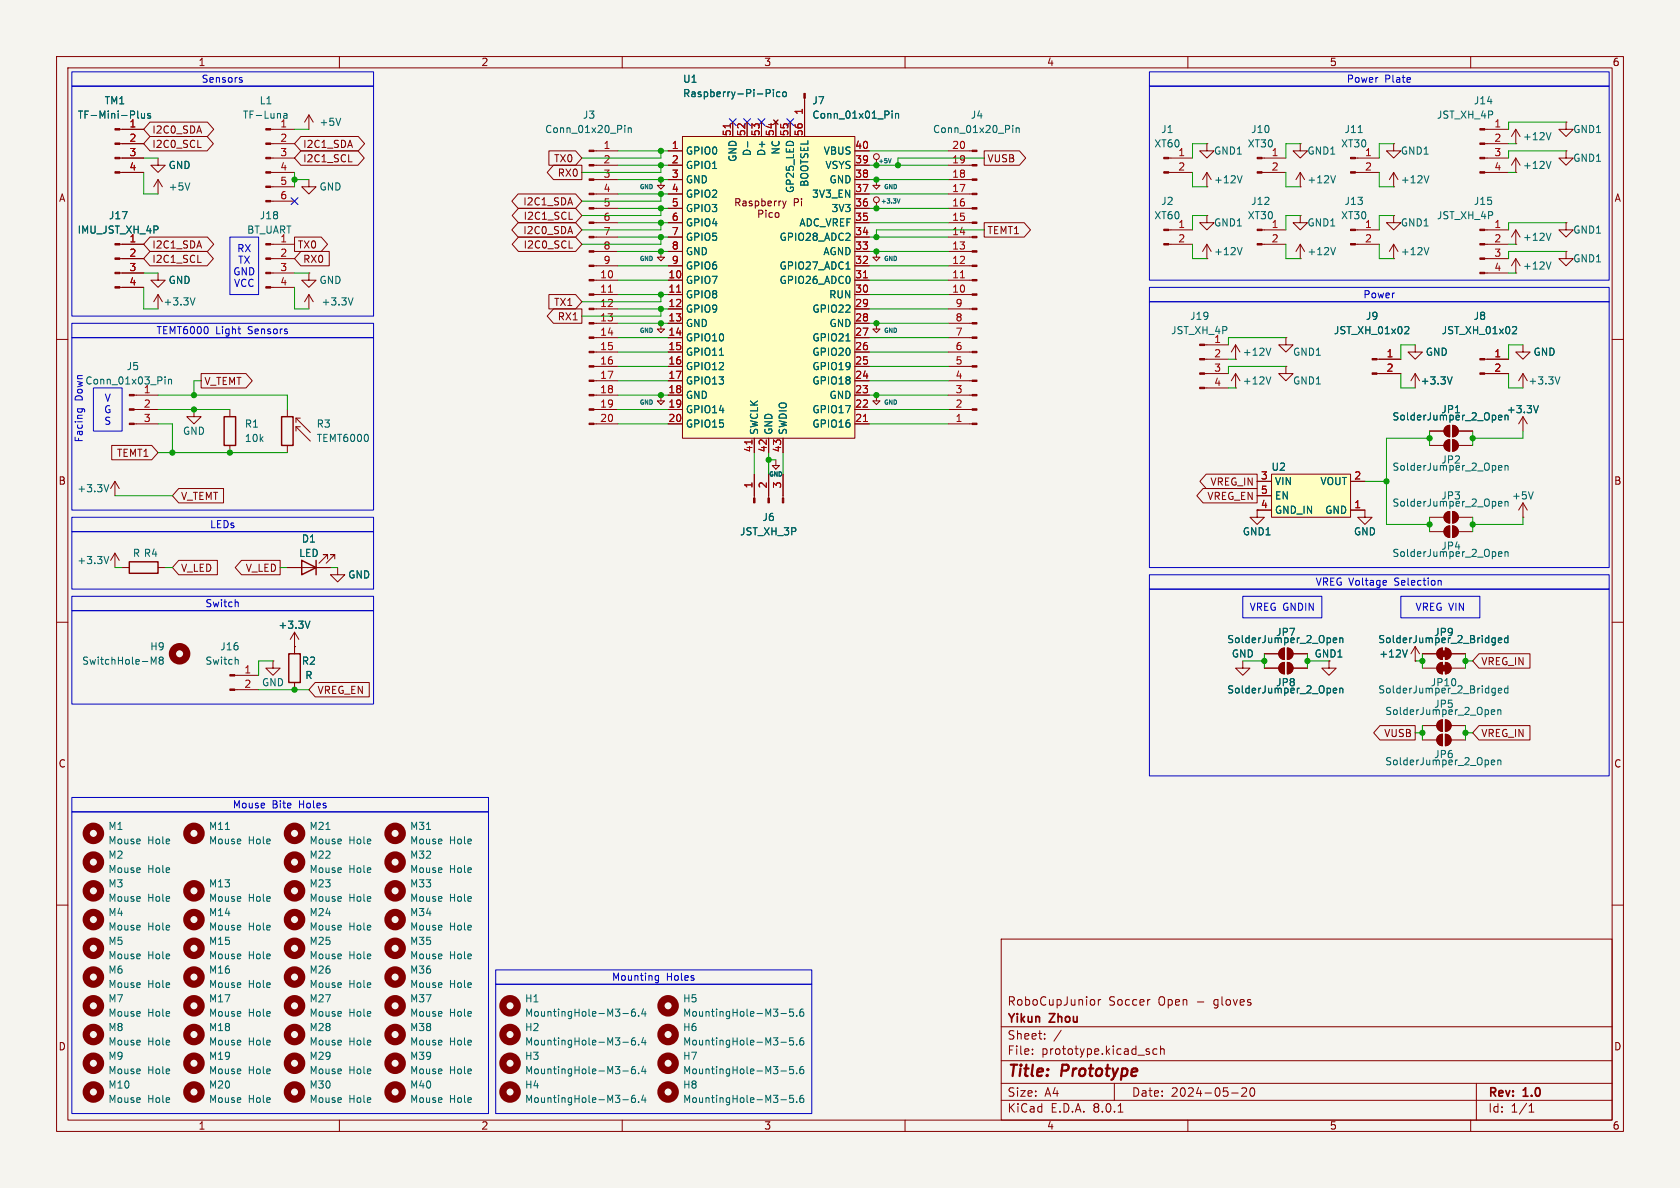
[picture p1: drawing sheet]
<svg xmlns="http://www.w3.org/2000/svg" width="297mm" height="210mm" viewBox="0 0 297 210" stroke-linecap="round" stroke-linejoin="round" font-family="sans-serif">
<defs><g id="words">
<g font-size="2.8" fill="#840000">
<text x="178" y="190.9">Title:</text>
<text x="187.7" y="190.9">Prototype</text>
</g>
<g font-size="2.1" fill="#840000">
<text x="178" y="178">RoboCupJunior</text>
<text x="195.9" y="178">Soccer</text>
<text x="204.8" y="178">Open</text>
<text x="211.7" y="178">-</text>
<text x="214.8" y="178">gloves</text>
<text x="178" y="184">Sheet:</text>
<text x="178" y="181.2">Yikun</text>
<text x="185.7" y="181.2">Zhou</text>
<text x="178" y="186.7">File:</text>
<text x="184.1" y="186.7">prototype.kicad_sch</text>
<text x="178" y="196.9">KiCad</text>
<text x="178" y="194.1">Size:</text>
<text x="184.7" y="194.1">A4</text>
<text x="185.7" y="196.9">E.D.A.</text>
<text x="193.3" y="196.9">8.0.1</text>
<text x="200" y="194.1">Date:</text>
<text x="207" y="194.1">2024-05-20</text>
<text x="263" y="194.3">Rev:</text>
<text x="263" y="196.9">Id:</text>
<text x="267.1" y="196.9">1/1</text>
<text x="269.4" y="194.3">1.0</text>
</g>
<g font-size="1.8" fill="#840000">
<text x="35" y="11.9">1</text>
<text x="85" y="11.9">2</text>
<text x="135" y="11.9">3</text>
<text x="185" y="11.9">4</text>
<text x="235" y="11.9">5</text>
<text x="285" y="11.9">6</text>
<text x="26.8" y="23.8">I2C0_SDA</text>
<text x="26.8" y="26.4">I2C0_SCL</text>
<text x="53.5" y="28.9">I2C1_SCL</text>
<text x="53.5" y="26.4">I2C1_SDA</text>
<text x="97.9" y="28.9">TX0</text>
<text x="174.5" y="28.9">VUSB</text>
<text x="10.3" y="35.9">A</text>
<text x="98.5" y="31.4">RX0</text>
<text x="285.3" y="35.9">A</text>
<text x="92.4" y="36.5">I2C1_SDA</text>
<text x="92.4" y="41.6">I2C0_SDA</text>
<text x="92.5" y="39.1">I2C1_SCL</text>
<text x="121.2" y="37.7">GPIO3 Raspberry</text>
<text x="174.5" y="41.6">TEMT1</text>
<text x="26.8" y="44.1">I2C1_SDA</text>
<text x="26.8" y="46.7">I2C1_SCL</text>
<text x="52.5" y="44.1">TX0</text>
<text x="53.5" y="46.7">RX0</text>
<text x="92.5" y="44.1">I2C0_SCL</text>
<text x="97.9" y="54.3">TX1</text>
<text x="98.5" y="56.8">RX1</text>
<text x="36" y="68.3">V_TEMT</text>
<text x="20.6" y="81">TEMT1</text>
<text x="10.3" y="85.9">B</text>
<text x="31.9" y="88.6">V_TEMT</text>
<text x="213.3" y="88.6">VREG_EN</text>
<text x="213.9" y="86">VREG_IN</text>
<text x="285.3" y="85.9">B</text>
<text x="31.9" y="101.3">V_LED</text>
<text x="43.3" y="101.3">V_LED</text>
<text x="232.3" y="116.4">GND1</text>
<text x="261.8" y="117.8">VREG_IN</text>
<text x="56" y="122.9">VREG_EN</text>
<text x="244.6" y="130.5">VUSB</text>
<text x="261.8" y="130.5">VREG_IN</text>
<text x="10.3" y="135.9">C</text>
<text x="285.3" y="135.9">C</text>
<text x="10.3" y="185.9">D</text>
<text x="285.3" y="185.9">D</text>
<text x="35" y="199.9">1</text>
<text x="85" y="199.9">2</text>
<text x="135" y="199.9">3</text>
<text x="185" y="199.9">4</text>
<text x="235" y="199.9">5</text>
<text x="285" y="199.9">6</text>
</g>
<g font-size="1.8" fill="#0000c2">
<text x="35.5" y="14.8">Sensors</text>
<text x="238" y="14.8">Power</text>
<text x="244.8" y="14.8">Plate</text>
<text x="41.8" y="44.8">RX</text>
<text x="42" y="46.8">TX</text>
<text x="41.1" y="48.9">GND</text>
<text x="41.3" y="50.9">VCC</text>
<text x="240.9" y="52.9">Power</text>
<text x="27.6" y="59.3">TEMT6000</text>
<text x="38.1" y="59.3">Light</text>
<text x="43.9" y="59.3">Sensors</text>
<text x="14.8" y="70.9" transform="rotate(-90 14.8 70.9)">Down</text>
<text x="18.4" y="71.2">V</text>
<text x="18.3" y="73.3">G</text>
<text x="18.3" y="75.3">S</text>
<text x="14.8" y="78.3" transform="rotate(-90 14.8 78.3)">Facing</text>
<text x="37" y="93.6">LEDs</text>
<text x="36.2" y="107.5">Switch</text>
<text x="232.5" y="103.7">VREG Voltage</text>
<text x="246.6" y="103.7">Selection</text>
<text x="220.8" y="108.2">VREG GNDIN</text>
<text x="250.1" y="108.2">VREG VIN</text>
<text x="41.1" y="143.1">Mouse</text>
<text x="48.1" y="143.1">Bite</text>
<text x="52.9" y="143.1">Holes</text>
<text x="108.1" y="173.6">Mounting</text>
<text x="117.8" y="173.6">Holes</text>
</g>
<g font-size="1.8" fill="#006464">
<text x="120.7" y="17.4">Raspberry-Pi-Pico</text>
<text x="120.7" y="14.8">U1</text>
<text x="13.7" y="21.2">TF-Mini-Plus</text>
<text x="18.4" y="18.6">TM1</text>
<text x="42.8" y="21.2">TF-Luna</text>
<text x="45.8" y="18.6">L1</text>
<text x="49.5" y="22.6">1</text>
<text x="56.4" y="22.5">+5V</text>
<text x="96.3" y="23.7">Conn_01x20_Pin</text>
<text x="102.9" y="21.2">J3</text>
<text x="143.5" y="18.6">J7</text>
<text x="143.5" y="21.2">Conn_01x01_Pin</text>
<text x="164.8" y="23.7">Conn_01x20_Pin</text>
<text x="171.5" y="21.2">J4</text>
<text x="205.2" y="23.7">J1</text>
<text x="221.1" y="23.7">J10</text>
<text x="237.6" y="23.7">J11</text>
<text x="253.9" y="21.2">JST_XH_4P</text>
<text x="260.5" y="18.6">J14</text>
<text x="278" y="23.7">GND1</text>
<text x="121.2" y="27.5">GPIO0</text>
<text x="130.4" y="28.7" transform="rotate(-90 130.4 28.7)">GND</text>
<text x="132.9" y="27.7" transform="rotate(-90 132.9 27.7)">D-</text>
<text x="135.5" y="27.7" transform="rotate(-90 135.5 27.7)">D+</text>
<text x="138" y="27.4" transform="rotate(-90 138 27.4)">NC</text>
<text x="145.5" y="27.5">VBUS</text>
<text x="204" y="26.3">XT60</text>
<text x="208.2" y="27.7">1</text>
<text x="214.5" y="27.5">GND1</text>
<text x="220.5" y="26.3">XT30</text>
<text x="224.7" y="27.7">1</text>
<text x="231" y="27.5">GND1</text>
<text x="237" y="26.3">XT30</text>
<text x="241.2" y="27.7">1</text>
<text x="247.5" y="27.5">GND1</text>
<text x="269.1" y="25">+12V</text>
<text x="278" y="28.8">GND1</text>
<text x="29.7" y="30.1">GND</text>
<text x="29.7" y="33.9">+5V</text>
<text x="56.4" y="33.9">GND</text>
<text x="121.2" y="30.1">GPIO1</text>
<text x="121.2" y="32.6">GND</text>
<text x="121.2" y="35.2">GPIO2</text>
<text x="140.6" y="34.2" transform="rotate(-90 140.6 34.2)">GP25_LED</text>
<text x="143.1" y="33.1" transform="rotate(-90 143.1 33.1)">BOOTSEL</text>
<text x="143.5" y="35.2">3V3_EN</text>
<text x="145.8" y="30.1">VSYS</text>
<text x="146.5" y="32.6">GND</text>
<text x="214.5" y="32.6">+12V</text>
<text x="231" y="32.6">+12V</text>
<text x="247.5" y="32.6">+12V</text>
<text x="269.1" y="30.1">+12V</text>
<text x="13.6" y="41.5">IMU_JST_XH_4P</text>
<text x="19.2" y="39">J17</text>
<text x="43.6" y="41.5">BT_UART</text>
<text x="45.8" y="39">J18</text>
<text x="121.2" y="40.2">GPIO4</text>
<text x="121.2" y="37.7">GPIO3</text>
<text x="141.2" y="40.2">ADC_VREF</text>
<text x="146.9" y="37.7">3V3</text>
<text x="204" y="39">XT60</text>
<text x="205.2" y="36.4">J2</text>
<text x="208.2" y="40.4">1</text>
<text x="214.5" y="40.2">GND1</text>
<text x="220.5" y="39">XT30</text>
<text x="221.1" y="36.4">J12</text>
<text x="224.7" y="40.4">1</text>
<text x="231" y="40.2">GND1</text>
<text x="237" y="39">XT30</text>
<text x="237.6" y="36.4">J13</text>
<text x="241.2" y="40.4">1</text>
<text x="247.5" y="40.2">GND1</text>
<text x="253.9" y="39">JST_XH_4P</text>
<text x="260.5" y="36.4">J15</text>
<text x="278" y="41.5">GND1</text>
<text x="121.2" y="42.8">GPIO5</text>
<text x="121.2" y="45.3">GND</text>
<text x="121.2" y="47.9">GPIO6</text>
<text x="137.7" y="47.9">GPIO27_ADC1</text>
<text x="137.7" y="42.8">GPIO28_ADC2</text>
<text x="145.5" y="45.3">AGND</text>
<text x="214.5" y="45.3">+12V</text>
<text x="231" y="45.3">+12V</text>
<text x="247.5" y="45.3">+12V</text>
<text x="269.1" y="42.8">+12V</text>
<text x="269.1" y="47.9">+12V</text>
<text x="278" y="46.6">GND1</text>
<text x="29.7" y="50.4">GND</text>
<text x="56.4" y="50.4">GND</text>
<text x="121.2" y="50.4">GPIO7</text>
<text x="121.2" y="52.9">GPIO8</text>
<text x="137.7" y="50.4">GPIO26_ADC0</text>
<text x="146.5" y="52.9">RUN</text>
<text x="28.8" y="54.2">+3.3V</text>
<text x="56.7" y="54.2">+3.3V</text>
<text x="121.2" y="55.5">GPIO9</text>
<text x="121.2" y="58">GND</text>
<text x="143.5" y="55.5">GPIO22</text>
<text x="146.5" y="58">GND</text>
<text x="206.9" y="59.3">JST_XH_4P</text>
<text x="210.3" y="56.7">J19</text>
<text x="235.7" y="59.3">JST_XH_01x02</text>
<text x="241.4" y="56.7">J9</text>
<text x="254.8" y="59.3">JST_XH_01x02</text>
<text x="260.4" y="56.7">J8</text>
<text x="22.3" y="65.6">J5</text>
<text x="121.2" y="60.6">GPIO10</text>
<text x="121.2" y="63.1">GPIO11</text>
<text x="121.2" y="65.6">GPIO12</text>
<text x="143.5" y="65.6">GPIO19</text>
<text x="143.5" y="63.1">GPIO20</text>
<text x="143.5" y="60.6">GPIO21</text>
<text x="219.6" y="63.1">+12V</text>
<text x="228.5" y="63.1">GND1</text>
<text x="252" y="63.1">GND</text>
<text x="271" y="63.1">GND</text>
<text x="15" y="68.2">Conn_01x03_Pin</text>
<text x="25.3" y="69.6">1</text>
<text x="121.2" y="68.2">GPIO13</text>
<text x="121.2" y="70.7">GND</text>
<text x="143.5" y="68.2">GPIO18</text>
<text x="146.5" y="70.7">GND</text>
<text x="219.6" y="68.2">+12V</text>
<text x="228.5" y="68.2">GND1</text>
<text x="251.1" y="68.2">+3.3V</text>
<text x="270.1" y="68.2">+3.3V</text>
<text x="32.3" y="77.1">GND</text>
<text x="43.2" y="75.8">R1</text>
<text x="55.9" y="75.8">R3</text>
<text x="121.2" y="73.3">GPIO14</text>
<text x="121.2" y="75.8">GPIO15</text>
<text x="134.2" y="77" transform="rotate(-90 134.2 77)">SWCLK</text>
<text x="136.8" y="77" transform="rotate(-90 136.8 77)">GND</text>
<text x="139.3" y="77" transform="rotate(-90 139.3 77)">SWDIO</text>
<text x="143.5" y="75.8">GPIO16</text>
<text x="143.5" y="73.3">GPIO17</text>
<text x="246.1" y="74.5">SolderJumper_2_Open</text>
<text x="254.7" y="73.3">JP1</text>
<text x="266.3" y="73.3">+3.3V</text>
<text x="43.2" y="78.3">10k</text>
<text x="55.9" y="78.3">TEMT6000</text>
<text x="224.7" y="83.4">U2</text>
<text x="246.1" y="83.4">SolderJumper_2_Open</text>
<text x="254.7" y="82.1">JP2</text>
<text x="13.6" y="87.2">+3.3V</text>
<text x="225.3" y="86">VIN</text>
<text x="225.3" y="88.5">EN</text>
<text x="233.3" y="86">VOUT</text>
<text x="246.1" y="89.8">SolderJumper_2_Open</text>
<text x="254.7" y="88.5">JP3</text>
<text x="267.2" y="88.5">+5V</text>
<text x="130.7" y="94.8">JST_XH_3P</text>
<text x="134.7" y="92.3">J6</text>
<text x="219.6" y="94.8">GND1</text>
<text x="225.3" y="91">GND_IN</text>
<text x="234.2" y="91">GND</text>
<text x="239.3" y="94.8">GND</text>
<text x="13.6" y="99.9">+3.3V</text>
<text x="23.4" y="98.7">R R4</text>
<text x="52.8" y="98.7">LED</text>
<text x="53.3" y="96.1">D1</text>
<text x="246.1" y="98.7">SolderJumper_2_Open</text>
<text x="254.7" y="97.4">JP4</text>
<text x="61.5" y="102.5">GND</text>
<text x="49.1" y="111.4">+3.3V</text>
<text x="216.9" y="113.9">SolderJumper_2_Open</text>
<text x="225.5" y="112.6">JP7</text>
<text x="243.6" y="113.9">SolderJumper_2_Bridged</text>
<text x="253.4" y="112.6">JP9</text>
<text x="14.4" y="117.7">SwitchHole-M8</text>
<text x="26.5" y="115.2">H9</text>
<text x="36.2" y="117.7">Switch</text>
<text x="38.8" y="115.2">J16</text>
<text x="53.3" y="117.7">R2</text>
<text x="217.7" y="116.4">GND</text>
<text x="243.7" y="116.4">+12V</text>
<text x="46.2" y="121.5">GND</text>
<text x="53.9" y="120.2">R</text>
<text x="216.9" y="122.8">SolderJumper_2_Open</text>
<text x="225.5" y="121.5">JP8</text>
<text x="243.6" y="122.8">SolderJumper_2_Bridged</text>
<text x="252.8" y="121.5">JP10</text>
<text x="253.4" y="125.3">JP5</text>
<text x="244.8" y="126.6">SolderJumper_2_Open</text>
<text x="244.8" y="135.5">SolderJumper_2_Open</text>
<text x="253.4" y="134.2">JP6</text>
<text x="19.1" y="146.9">M1</text>
<text x="19.1" y="149.5">Mouse</text>
<text x="26.1" y="149.5">Hole</text>
<text x="36.8" y="146.9">M11</text>
<text x="36.8" y="149.5">Mouse</text>
<text x="43.9" y="149.5">Hole</text>
<text x="54.6" y="146.9">M21</text>
<text x="54.6" y="149.5">Mouse</text>
<text x="61.7" y="149.5">Hole</text>
<text x="72.4" y="146.9">M31</text>
<text x="72.4" y="149.5">Mouse</text>
<text x="79.4" y="149.5">Hole</text>
<text x="19.1" y="152">M2</text>
<text x="19.1" y="154.5">Mouse</text>
<text x="26.1" y="154.5">Hole</text>
<text x="54.6" y="152">M22</text>
<text x="54.6" y="154.5">Mouse</text>
<text x="61.7" y="154.5">Hole</text>
<text x="72.4" y="152">M32</text>
<text x="72.4" y="154.5">Mouse</text>
<text x="79.4" y="154.5">Hole</text>
<text x="19.1" y="157.1">M3</text>
<text x="19.1" y="159.6">Mouse</text>
<text x="26.1" y="159.6">Hole</text>
<text x="36.8" y="157.1">M13</text>
<text x="36.8" y="159.6">Mouse</text>
<text x="43.9" y="159.6">Hole</text>
<text x="54.6" y="157.1">M23</text>
<text x="54.6" y="159.6">Mouse</text>
<text x="61.7" y="159.6">Hole</text>
<text x="72.4" y="157.1">M33</text>
<text x="72.4" y="159.6">Mouse</text>
<text x="79.4" y="159.6">Hole</text>
<text x="19.1" y="162.2">M4</text>
<text x="19.1" y="167.2">M5</text>
<text x="19.1" y="164.7">Mouse</text>
<text x="26.1" y="164.7">Hole</text>
<text x="36.8" y="162.2">M14</text>
<text x="36.8" y="164.7">Mouse</text>
<text x="36.8" y="167.2">M15</text>
<text x="43.9" y="164.7">Hole</text>
<text x="54.6" y="167.2">M25</text>
<text x="54.6" y="162.2">M24</text>
<text x="54.6" y="164.7">Mouse</text>
<text x="61.7" y="164.7">Hole</text>
<text x="72.4" y="167.2">M35</text>
<text x="72.4" y="162.2">M34</text>
<text x="72.4" y="164.7">Mouse</text>
<text x="79.4" y="164.7">Hole</text>
<text x="19.1" y="172.3">M6</text>
<text x="19.1" y="169.8">Mouse</text>
<text x="26.1" y="169.8">Hole</text>
<text x="36.8" y="172.3">M16</text>
<text x="36.8" y="169.8">Mouse</text>
<text x="43.9" y="169.8">Hole</text>
<text x="54.6" y="172.3">M26</text>
<text x="54.6" y="169.8">Mouse</text>
<text x="61.7" y="169.8">Hole</text>
<text x="72.4" y="169.8">Mouse</text>
<text x="72.4" y="172.3">M36</text>
<text x="79.4" y="169.8">Hole</text>
<text x="19.1" y="177.4">M7</text>
<text x="19.1" y="174.9">Mouse</text>
<text x="19.1" y="179.9">Mouse</text>
<text x="26.1" y="174.9">Hole</text>
<text x="26.1" y="179.9">Hole</text>
<text x="36.8" y="177.4">M17</text>
<text x="36.8" y="179.9">Mouse</text>
<text x="36.8" y="174.9">Mouse</text>
<text x="43.9" y="179.9">Hole</text>
<text x="43.9" y="174.9">Hole</text>
<text x="54.6" y="174.9">Mouse</text>
<text x="54.6" y="177.4">M27</text>
<text x="54.6" y="179.9">Mouse</text>
<text x="61.7" y="174.9">Hole</text>
<text x="61.7" y="179.9">Hole</text>
<text x="72.4" y="177.4">M37</text>
<text x="72.4" y="179.9">Mouse</text>
<text x="72.4" y="174.9">Mouse</text>
<text x="79.4" y="179.9">Hole</text>
<text x="79.4" y="174.9">Hole</text>
<text x="92.7" y="179.9">MountingHole-M3-6.4</text>
<text x="92.7" y="177.4">H1</text>
<text x="120.7" y="179.9">MountingHole-M3-5.6</text>
<text x="120.7" y="177.4">H5</text>
<text x="19.1" y="182.5">M8</text>
<text x="19.1" y="185">Mouse</text>
<text x="26.1" y="185">Hole</text>
<text x="36.8" y="182.5">M18</text>
<text x="36.8" y="185">Mouse</text>
<text x="43.9" y="185">Hole</text>
<text x="54.6" y="182.5">M28</text>
<text x="54.6" y="185">Mouse</text>
<text x="61.7" y="185">Hole</text>
<text x="72.4" y="182.5">M38</text>
<text x="72.4" y="185">Mouse</text>
<text x="79.4" y="185">Hole</text>
<text x="92.7" y="185">MountingHole-M3-6.4</text>
<text x="92.7" y="182.5">H2</text>
<text x="120.7" y="185">MountingHole-M3-5.6</text>
<text x="120.7" y="182.5">H6</text>
<text x="19.1" y="187.6">M9</text>
<text x="19.1" y="190.1">Mouse</text>
<text x="26.1" y="190.1">Hole</text>
<text x="36.8" y="187.6">M19</text>
<text x="36.8" y="190.1">Mouse</text>
<text x="43.9" y="190.1">Hole</text>
<text x="54.6" y="187.6">M29</text>
<text x="54.6" y="190.1">Mouse</text>
<text x="61.7" y="190.1">Hole</text>
<text x="72.4" y="187.6">M39</text>
<text x="72.4" y="190.1">Mouse</text>
<text x="79.4" y="190.1">Hole</text>
<text x="92.7" y="190.1">MountingHole-M3-6.4</text>
<text x="92.7" y="187.6">H3</text>
<text x="120.7" y="190.1">MountingHole-M3-5.6</text>
<text x="120.7" y="187.6">H7</text>
<text x="19.1" y="192.6">M10</text>
<text x="19.1" y="195.2">Mouse</text>
<text x="26.1" y="195.2">Hole</text>
<text x="36.8" y="192.6">M20</text>
<text x="36.8" y="195.2">Mouse</text>
<text x="43.9" y="195.2">Hole</text>
<text x="54.6" y="192.6">M30</text>
<text x="54.6" y="195.2">Mouse</text>
<text x="61.7" y="195.2">Hole</text>
<text x="72.4" y="192.6">M40</text>
<text x="72.4" y="195.2">Mouse</text>
<text x="79.4" y="195.2">Hole</text>
<text x="92.7" y="195.2">MountingHole-M3-6.4</text>
<text x="92.7" y="192.6">H4</text>
<text x="120.7" y="195.2">MountingHole-M3-5.6</text>
<text x="120.7" y="192.6">H8</text>
</g>
<g font-size="1.8" fill="#a90000">
<text x="22.8" y="22.6">1</text>
<text x="142" y="20.4" transform="rotate(-90 142 20.4)">1</text>
<text x="264.1" y="22.6">1</text>
<text x="22.8" y="25.1">2</text>
<text x="22.8" y="27.7">3</text>
<text x="49.5" y="25.1">2</text>
<text x="49.5" y="27.7">3</text>
<text x="106.6" y="26.4">1</text>
<text x="106.6" y="29">2</text>
<text x="118.7" y="26.4">1</text>
<text x="118.7" y="29">2</text>
<text x="129.3" y="24.2" transform="rotate(-90 129.3 24.2)">51</text>
<text x="131.8" y="24.2" transform="rotate(-90 131.8 24.2)">52</text>
<text x="134.4" y="24.2" transform="rotate(-90 134.4 24.2)">53</text>
<text x="136.9" y="24.2" transform="rotate(-90 136.9 24.2)">54</text>
<text x="139.4" y="24.2" transform="rotate(-90 139.4 24.2)">55</text>
<text x="142" y="24.2" transform="rotate(-90 142 24.2)">56</text>
<text x="151.1" y="29">39</text>
<text x="151.1" y="26.4">40</text>
<text x="168.2" y="29">19</text>
<text x="168.2" y="26.4">20</text>
<text x="264.1" y="25.1">2</text>
<text x="264.1" y="27.7">3</text>
<text x="22.8" y="30.2">4</text>
<text x="49.5" y="30.2">4</text>
<text x="49.5" y="32.8">5</text>
<text x="49.5" y="35.3">6</text>
<text x="106.6" y="31.5">3</text>
<text x="106.6" y="34">4</text>
<text x="118.7" y="31.5">3</text>
<text x="118.7" y="34">4</text>
<text x="151.1" y="34">37</text>
<text x="151.1" y="31.5">38</text>
<text x="168.2" y="34">17</text>
<text x="168.2" y="31.5">18</text>
<text x="208.2" y="30.2">2</text>
<text x="224.7" y="30.2">2</text>
<text x="241.2" y="30.2">2</text>
<text x="264.1" y="30.2">4</text>
<text x="106.6" y="36.6">5</text>
<text x="106.6" y="39.1">6</text>
<text x="106.6" y="41.7">7</text>
<text x="118.7" y="36.6">5</text>
<text x="118.7" y="39.1">6</text>
<text x="118.7" y="41.7">7</text>
<text x="151.1" y="41.7">34</text>
<text x="151.1" y="39.1">35</text>
<text x="151.1" y="36.6">36</text>
<text x="168.2" y="41.7">14</text>
<text x="168.2" y="39.1">15</text>
<text x="168.2" y="36.6">16</text>
<text x="264.1" y="40.4">1</text>
<text x="22.8" y="42.9">1</text>
<text x="22.8" y="45.5">2</text>
<text x="49.5" y="42.9">1</text>
<text x="49.5" y="45.5">2</text>
<text x="106.6" y="44.2">8</text>
<text x="106.6" y="46.7">9</text>
<text x="118.7" y="44.2">8</text>
<text x="118.7" y="46.7">9</text>
<text x="151.1" y="46.7">32</text>
<text x="151.1" y="44.2">33</text>
<text x="168.2" y="46.7">12</text>
<text x="168.2" y="44.2">13</text>
<text x="208.2" y="42.9">2</text>
<text x="224.7" y="42.9">2</text>
<text x="241.2" y="42.9">2</text>
<text x="264.1" y="42.9">2</text>
<text x="264.1" y="45.5">3</text>
<text x="22.8" y="48">3</text>
<text x="22.8" y="50.5">4</text>
<text x="49.5" y="48">3</text>
<text x="49.5" y="50.5">4</text>
<text x="106" y="49.3">10</text>
<text x="106" y="51.8">11</text>
<text x="118.1" y="49.3">10</text>
<text x="118.1" y="51.8">11</text>
<text x="151.1" y="51.8">30</text>
<text x="151.1" y="49.3">31</text>
<text x="168.2" y="51.8">10</text>
<text x="168.2" y="49.3">11</text>
<text x="264.1" y="48">4</text>
<text x="106" y="54.4">12</text>
<text x="106" y="56.9">13</text>
<text x="106" y="59.4">14</text>
<text x="118.1" y="54.4">12</text>
<text x="118.1" y="56.9">13</text>
<text x="118.1" y="59.4">14</text>
<text x="151.1" y="59.4">27</text>
<text x="151.1" y="56.9">28</text>
<text x="151.1" y="54.4">29</text>
<text x="168.8" y="59.4">7</text>
<text x="168.8" y="56.9">8</text>
<text x="168.8" y="54.4">9</text>
<text x="106" y="62">15</text>
<text x="106" y="64.5">16</text>
<text x="118.1" y="62">15</text>
<text x="118.1" y="64.5">16</text>
<text x="151.1" y="64.5">25</text>
<text x="151.1" y="62">26</text>
<text x="168.8" y="64.5">5</text>
<text x="168.8" y="62">6</text>
<text x="214.6" y="60.7">1</text>
<text x="214.6" y="63.2">2</text>
<text x="214.6" y="65.8">3</text>
<text x="245" y="63.2">1</text>
<text x="245" y="65.8">2</text>
<text x="264.1" y="63.2">1</text>
<text x="264.1" y="65.8">2</text>
<text x="106" y="67.1">17</text>
<text x="106" y="69.6">18</text>
<text x="118.1" y="67.1">17</text>
<text x="118.1" y="69.6">18</text>
<text x="151.1" y="69.6">23</text>
<text x="151.1" y="67.1">24</text>
<text x="168.8" y="69.6">3</text>
<text x="168.8" y="67.1">4</text>
<text x="214.6" y="68.3">4</text>
<text x="25.3" y="72.1">2</text>
<text x="25.3" y="74.7">3</text>
<text x="106" y="72.1">19</text>
<text x="106" y="74.7">20</text>
<text x="118.1" y="72.1">19</text>
<text x="118.1" y="74.7">20</text>
<text x="151.1" y="74.7">21</text>
<text x="151.1" y="72.1">22</text>
<text x="168.8" y="74.7">1</text>
<text x="168.8" y="72.1">2</text>
<text x="133.1" y="80.1" transform="rotate(-90 133.1 80.1)">41</text>
<text x="135.6" y="80.1" transform="rotate(-90 135.6 80.1)">42</text>
<text x="138.2" y="80.1" transform="rotate(-90 138.2 80.1)">43</text>
<text x="133.1" y="86.4" transform="rotate(-90 133.1 86.4)">1</text>
<text x="135.6" y="86.4" transform="rotate(-90 135.6 86.4)">2</text>
<text x="138.2" y="86.4" transform="rotate(-90 138.2 86.4)">3</text>
<text x="222.8" y="84.8">3</text>
<text x="222.8" y="89.9">4</text>
<text x="222.8" y="87.4">5</text>
<text x="239.3" y="89.9">1</text>
<text x="239.3" y="84.8">2</text>
<text x="43.1" y="119.1">1</text>
<text x="43.1" y="121.7">2</text>
</g>
<g font-size="1.1" fill="#006464">
<text x="155.2" y="29.1">+5V</text>
<text x="113" y="33.6">GND</text>
<text x="156.2" y="33.6">GND</text>
<text x="155.6" y="36.2">+3.3V</text>
<text x="113" y="46.3">GND</text>
<text x="156.2" y="46.3">GND</text>
<text x="113" y="59">GND</text>
<text x="156.2" y="59">GND</text>
<text x="113" y="71.7">GND</text>
<text x="156.2" y="71.7">GND</text>
<text x="135.8" y="84.4">GND</text>
</g>
</g></defs>
<path d="M0 0h297v210h-297z" fill="#f5f4ef" stroke="#f5f4ef" stroke-width=".18"/>
<g fill="none" stroke="#840000" stroke-width=".18">
<path d="M10 10h277v190h-277zM12 12h273v186h-273zM60 10v2M110 10v2M160 10v2M210 10v2M260 10v2M10 60h2M285 60h2M10 110h2M285 110h2M10 160h2"/>
<path d="M285 160h2M177 166h108v32h-108zM193 176.7l.4 .1 .1 .2v.6l-.5 .1M194.2 176.7v1M194.6 176.7l-.3 .1-.1 .2M203.2 176.7h.1M60 198v2M110 198v2M160 198v2M177 194.5h108M177 191.5h108M177 187.5h108"/>
<path d="M177 181.5h108M182.5 186.3v.1M182.5 185.5v.1M184.7 183.6v.1M184.7 182.8v.1M187.6 182.1l-1.3 2M197 191.5v3M197.7 196.6h.8M204.5 185.5l-.4-.1-.3 .3v.4l.2 .2h.5M205.2 185.5l.2-.1 .3 .1 .1 .9M205.2 184.9v1.5M210 198v2"/>
<path d="M217.7 193.2h1.2M219.5 192.4l.6-.1 .2 .1 .1 .3-.9 1.1h.9M221.2 192.4l.1-.1a.81 .81 0 0 1 .6 .6 .81 .81 0 0 1-.3 .8l-.1 .1a.81 .81 0 0 1-.6-.6 .81 .81 0 0 1 .3-.8zM260 198v2M261 191.5v6.5M270.3 196.6h.9M270.3 195.5l.4-.4v1.5"/>
</g>
<g fill="none" stroke="#840000" stroke-width="1.3">
<circle cx="118.1" cy="177.8" r="1.27"/>
<circle cx="118.1" cy="193" r="1.27"/>
</g>
<path d="M138.1 179.2h.9M140.2 178.4h-.6v.6l.2-.1h.4l.1 .2-.1 .4-.1 .1-.5-.1M140.8 179.5v.1M142 178.4h-.4a.85 .85 0 0 0 0 1.2l.4-.1 .1-.4-.2-.2h-.4l-.1 .2M138.1 194.4h.9M140.2 193.6h-.6v.6l.2-.1 .4 .1 .1 .1-.1 .5-.1 .1-.5-.1M140.8 194.8v.1M142 193.6l-.4 .1a.85 .85 0 0 0 0 1.2l.4-.1 .1-.5-.2-.2-.4 .1-.1 .1" fill="none" stroke="#006464" stroke-width=".18"/>
<path d="M120.6 24.1h30.5v53.4h-30.5z" fill="#ffffc2"/>
<g fill="none" stroke="#840000" stroke-width=".18">
<path d="M142.2 17.4v6.7M21.2 30.5h4.2M21.2 27.9h4.2M21.2 25.4h4.2M21.2 22.9h4.2M27.9 27.9v1.3h1.3l-1.3 1.3-1.2-1.3h1.2M47.9 30.5h4.2M47.9 27.9h4.2M47.9 25.4h4.2M47.9 22.9h4.2M47.9 35.6h4.2M47.9 33h4.2"/>
<path d="M54.6 31.8v1.2h1.3l-1.3 1.3-1.3-1.3h1.3M54.6 20.3v2.6M54.6 20.3l-.8 1.3M54.6 20.3l.8 1.3M105 26.7h4.2M105 29.2h4.2M105 31.8h4.2M105 39.4h4.2M105 36.8h4.2M105 34.3h4.2M116.2 32.8h1.3l-.7 .6zM116.8 31.8v1"/>
<path d="M118.1 26.7h2.5M118.1 29.2h2.5M118.1 31.8h2.5M118.1 39.4h2.5M118.1 36.8h2.5M118.1 34.3h2.5M120.6 24.1h30.5v53.4h-30.5zM129.5 21.6v2.5M130.6 35.8l.2-.3-.1-.3-.6-.1v1.3M131.4 35.6h.4l.1 .8M132.1 21.6v2.5M132.9 35.6l-.3-.1-.2 .3"/>
<path d="M133.5 35.6l.4-.1 .2 .3M133.5 35.5v1.3M134.6 21.6v2.5M134.7 35.6l.3-.1 .3 .3M134.7 35.1v1.3M135.8 36l.6-.2-.1-.2-.3-.1-.2 .2v.6h.5M136.6 37.6h-.4l-.2 .2 .1 .6h.5M136.8 21.2l.7 .8M136.9 35.5v.9M137.1 37.7l.2-.1 .3 .1 .1 .5-.1 .2h-.3l-.2-.1zM137.2 21.6v2.5M137.3 35.5l-.4 .3"/>
<path d="M137.5 21.2l-.7 .8M137.7 35.5v.9M138.1 35.5l-.4 .3M138.4 35.5l.3 .9M138.7 36.4l-.3 .4M139 35.5l-.3 .9M139.7 21.6v2.5M140.4 35.8l.6-.1 .2-.2-.1-.3-.7-.1v1.3M141.7 35.1v.1M141.7 35.5v.9M151.1 26.7h2.6M151.1 29.2h2.6"/>
<path d="M151.1 31.8h2.6M151.1 39.4h2.6M151.1 36.8h2.6M151.1 34.3h2.6M154.3 32.8h1.3l-.7 .6zM154.9 35.8v1M154.9 31.8v1M167.6 26.7h4.3M167.6 29.2h4.3M167.6 31.8h4.3M167.6 39.4h4.3M167.6 36.8h4.3"/>
<path d="M167.6 34.3h4.3M206.6 30.5h4.2M206.6 27.9h4.2M213.4 38.1v1.3h1.2l-1.2 1.2-1.3-1.2h1.3M213.4 38.1h.1M213.4 33h.1M213.4 25.4v1.3h1.2l-1.2 1.2-1.3-1.2h1.3M213.4 25.4h.1M213.4 30.5v2.5M213.4 30.5l-.8 1.3M213.4 30.5l.7 1.3M223.1 30.5h4.2"/>
<path d="M223.1 27.9h4.2M229.9 33h.1M229.9 25.4v1.3h1.2l-1.2 1.2-1.3-1.2h1.3M229.9 25.4h.1M229.9 38.1v1.3h1.2l-1.2 1.2-1.3-1.2h1.3M229.9 38.1h.1M229.9 30.5l-.8 1.3M229.9 30.5v2.5M229.9 30.5l.7 1.3M239.6 30.5h4.2M239.6 27.9h4.2M246.4 33h.1"/>
<path d="M246.4 25.4v1.3h1.2l-1.2 1.2-1.3-1.2h1.3M246.4 25.4h.1M246.4 38.1v1.3h1.2l-1.2 1.2-1.3-1.2h1.3M246.4 38.1h.1M246.4 30.5l-.8 1.3M246.4 30.5v2.5M246.4 30.5l.7 1.3M262.5 30.5h4.2M262.5 27.9h4.2M262.5 25.4h4.2M262.5 22.9h4.2M268 25.4h.1"/>
<path d="M268 30.5h.1M268 22.9v2.5M268 27.9v2.6M268 22.9l-.8 1.2M268 22.9l.7 1.2M268 27.9l-.8 1.3M268 27.9l.7 1.3M276.9 39.4v1.2h1.2l-1.2 1.3-1.3-1.3h1.3M276.9 39.4h.1M276.9 21.6v1.3h1.2l-1.2 1.2-1.3-1.2h1.3M276.9 21.6h.1M276.9 26.7v1.2h1.2l-1.2 1.3-1.3-1.3h1.3"/>
<path d="M276.9 26.7h.1M21.2 43.2h4.2M21.2 48.3h4.2M21.2 45.7h4.2M21.2 50.8h4.2M27.9 48.3v1.2h1.3l-1.3 1.3-1.2-1.3h1.2M54.6 48.3v1.2h1.3l-1.3 1.3-1.3-1.3h1.3M54.6 48.3h.1M54.6 52.1l-.8 1.2M54.6 52.1v2.5M54.6 52.1l.8 1.2M105 49.5h4.2"/>
<path d="M105 52.1h4.2M105 54.6h4.2M105 57.2h4.2M105 59.7h4.2M105 47h4.2M105 44.5h4.2M105 41.9h4.2M116.2 58.2h1.3l-.7 .6zM116.2 45.5h1.3l-.7 .6zM116.8 57.2v1M116.8 44.5v1M118.1 49.5h2.5"/>
<path d="M118.1 52.1h2.5M118.1 54.6h2.5M118.1 57.2h2.5M118.1 59.7h2.5M118.1 47h2.5M118.1 44.5h2.5M118.1 41.9h2.5M151.1 49.5h2.6M151.1 52.1h2.6M151.1 54.6h2.6M151.1 57.2h2.6M151.1 59.7h2.6"/>
<path d="M151.1 47h2.6M151.1 44.5h2.6M151.1 41.9h2.6M154.3 45.5h1.3l-.7 .6zM154.3 58.2h1.3l-.7 .6zM154.9 44.5v1M154.9 57.2v1M167.6 49.5h4.3M167.6 52.1h4.3M167.6 54.6h4.3M167.6 57.2h4.3M167.6 59.7h4.3"/>
<path d="M167.6 47h4.3M167.6 44.5h4.3M167.6 41.9h4.3M206.6 43.2h4.2M206.6 40.6h4.2M213.4 45.7h.1M213.4 43.2l-.8 1.3M213.4 43.2v2.5M213.4 43.2l.7 1.3M223.1 43.2h4.2M223.1 40.6h4.2M227.3 59.7v1.3h1.3l-1.3 1.2-1.2-1.2h1.2"/>
<path d="M227.3 59.7h.1M229.9 45.7h.1M229.9 43.2v2.5M229.9 43.2l-.8 1.3M229.9 43.2l.7 1.3M239.6 43.2h4.2M239.6 40.6h4.2M246.4 45.7h.1M246.4 43.2v2.5M246.4 43.2l-.8 1.3M246.4 43.2l.7 1.3M262.5 43.2h4.2"/>
<path d="M262.5 40.6h4.2M262.5 48.3h4.2M262.5 45.7h4.2M268 43.2h.1M268 48.3h.1M268 40.6l-.8 1.3M268 40.6v2.6M268 45.7v2.6M268 40.6l.7 1.3M268 45.7l-.8 1.3M268 45.7l.7 1.3M276.9 44.5v1.2h1.2l-1.2 1.3-1.3-1.3h1.3"/>
<path d="M276.9 44.5h.1M34.3 72.4v1.3h1.3l-1.3 1.2-1.3-1.2h1.3M40.6 72.4v1.3M40.6 78.7v1.3M50.8 72.4v1.3M50.8 78.7v1.3M52.3 73.9l2.6 2.6M52.3 73.9h.8M52.3 73.9v.8M52.3 75.4v.8M52.3 75.4l2.6 2.6M52.3 75.4h.8"/>
<path d="M105 62.2h4.2M105 64.8h4.2M105 67.3h4.2M105 69.9h4.2M105 72.4h4.2M105 74.9h4.2M116.2 70.9h1.3l-.7 .6zM116.8 69.9v1M118.1 62.2h2.5M118.1 64.8h2.5M118.1 67.3h2.5M118.1 69.9h2.5"/>
<path d="M118.1 72.4h2.5M118.1 74.9h2.5M133.3 77.5v2.5M135.9 77.5v2.5M138.4 77.5v2.5M151.1 62.2h2.6M151.1 64.8h2.6M151.1 67.3h2.6M151.1 69.9h2.6M151.1 72.4h2.6M151.1 74.9h2.6M154.3 70.9h1.3l-.7 .6z"/>
<path d="M154.9 69.9v1M167.6 62.2h4.3M167.6 64.8h4.3M167.6 67.3h4.3M167.6 69.9h4.3M167.6 72.4h4.3M167.6 74.9h4.3M213 66h4.2M213 63.5h4.2M213 68.6h4.2M213 61h4.2M218.4 63.5h.1"/>
<path d="M218.4 68.6h.1M218.4 61l-.7 1.2M218.4 61v2.5M218.4 66v2.6M218.4 61l.8 1.2M218.4 66l-.7 1.3M218.4 66l.8 1.3M227.3 64.8v1.2h1.3l-1.3 1.3-1.2-1.3h1.2M227.3 64.8h.1M243.4 66h4.2M243.4 63.5h4.2M250.2 61v1.2h1.3l-1.3 1.3-1.3-1.3h1.3"/>
<path d="M250.2 66l-.8 1.3M250.2 66v2.6M250.2 66l.8 1.3M252.7 78.7h2.6M252.7 76.2h2.6M255.6 78l.7-.3v2.1a1.02 1.02 0 0 1-.9-.7 1.02 1.02 0 0 1 .2-1.1zM255.6 75.5l.7-.3v2a1.02 1.02 0 0 1-.9-.6 1.02 1.02 0 0 1 .2-1.1zM256.8 77.7a1.02 1.02 0 0 1 1 1 1.02 1.02 0 0 1-1 1.1zM256.8 75.2a1.02 1.02 0 0 1 1 1 1.02 1.02 0 0 1-1 1zM257.8 78.7h2.5M257.8 76.2h2.5M262.5 66h4.2"/>
<path d="M262.5 63.5h4.2M269.2 61v1.2h1.3l-1.3 1.3-1.2-1.3h1.2M269.2 73.7l-.7 1.2M269.2 66v2.6M269.2 73.7v2.5M269.2 73.7l.8 1.2M269.2 66l-.7 1.3M269.2 66l.8 1.3M20.3 85.1l-.7 1.3M20.3 85.1v2.5M20.3 97.8v2.5M20.3 85.1l.8 1.3"/>
<path d="M20.3 97.8l-.7 1.3M20.3 97.8l.8 1.3M57.9 98.8v-.8h-.8h.8l-1.5 1.6M59.2 98.8v-.8h-.8h.8l-1.5 1.6M133.3 83.8v4.2M135.9 83.8v4.2M136.5 82.3h1.3l-.6 .6zM137.2 81.3v1M138.4 83.8v4.2M222.2 90.2v1.2h1.3l-1.3 1.3-1.2-1.3h1.2M241.3 90.2v1.2h1.3l-1.3 1.3-1.3-1.3h1.3M252.7 91.4h2.6"/>
<path d="M252.7 94h2.6M255.6 90.7l.7-.3v2.1a1.02 1.02 0 0 1-.9-.7 1.02 1.02 0 0 1 .2-1.1zM255.6 93.3l.7-.3v2a1.02 1.02 0 0 1-.9-.6 1.02 1.02 0 0 1 .2-1.1zM256.8 90.4a1.02 1.02 0 0 1 1 1 1.02 1.02 0 0 1-1 1.1zM256.8 93a1.02 1.02 0 0 1 1 1 1.02 1.02 0 0 1-1 1zM257.8 91.4h2.5M257.8 94h2.5M269.2 91.4h.1M269.2 88.9v2.5M269.2 88.9l-.7 1.3M269.2 88.9l.8 1.3M21.6 100.3h1.3"/>
<path d="M27.9 100.3h1.3M41.5 119.4h4.2M48.3 116.8v1.3h1.2l-1.2 1.3-1.3-1.3h1.3M48.3 116.8h.1M50.8 100.3h7.6M52.1 114.3h.1M52.1 111.8l-.8 1.2M52.1 111.8v3.8M52.1 111.8l.7 1.2M59.7 100.3v1.3h1.3l-1.3 1.3-1.3-1.3h1.3M219.7 116.8v1.3h1.3l-1.3 1.3-1.3-1.3h1.3M223.5 118.1h2.6"/>
<path d="M223.5 115.6h2.6M226.4 117.4l.7-.3v2a1.02 1.02 0 0 1-1-.6 1.02 1.02 0 0 1 .3-1.1zM226.4 114.9l.7-.3v2a1.02 1.02 0 0 1-1-.6 1.02 1.02 0 0 1 .3-1.1zM227.6 117.1a1.02 1.02 0 0 1 1 1 1.02 1.02 0 0 1-1 1zM227.6 114.6a1.02 1.02 0 0 1 1 1 1.02 1.02 0 0 1-1 1zM228.6 118.1h2.5M228.6 115.6h2.5M234.9 116.8v1.3h1.3l-1.3 1.3-1.2-1.3h1.2M250.2 116.8h.1M250.2 114.3v2.5M250.2 114.3l-.8 1.3M250.2 114.3l.8 1.3"/>
<path d="M251.5 118.1h2.5M251.5 115.6h2.5M254.3 117.4l.7-.3v2a1.02 1.02 0 0 1-.9-.6 1.02 1.02 0 0 1 .2-1.1zM254.3 114.9l.7-.3v2a1.02 1.02 0 0 1-.9-.6 1.02 1.02 0 0 1 .2-1.1zM255.5 117.1a1.02 1.02 0 0 1 1 1 1.02 1.02 0 0 1-1 1zM255.5 114.6a1.02 1.02 0 0 1 1 1 1.02 1.02 0 0 1-1 1zM256.5 118.1h2.6M256.5 115.6h2.6M41.5 121.9h4.2M52.1 120.7v1.2M251.5 130.8h2.5M251.5 128.3h2.5"/>
<path d="M254.3 130.1l.7-.3v2a1.02 1.02 0 0 1-.9-.6 1.02 1.02 0 0 1 .2-1.1zM254.3 127.6l.7-.3v2a1.02 1.02 0 0 1-.9-.6 1.02 1.02 0 0 1 .2-1.1zM255.5 129.8a1.02 1.02 0 0 1 1 1 1.02 1.02 0 0 1-1 1zM255.5 127.3a1.02 1.02 0 0 1 1 1 1.02 1.02 0 0 1-1 1zM256.5 130.8h2.6M256.5 128.3h2.6"/>
<circle cx="154.9" cy="35.3" r=".51"/>
<circle cx="154.9" cy="27.7" r=".51"/>
</g>
<path d="M129.1 21.9v.7M107.6 51.7h.7M119.6 51.7h.7M152.6 49.1h.8M169.8 49.1h.7M132.9 77.8v.7M152.6 74.5h.8" fill="none" stroke="#a90000" stroke-width=".18"/>
<g fill="none" stroke="#006464" stroke-width=".18">
<path d="M24.3 19.6v1.1l.2 .2M135.5 15.8h.4l.3 .3-.1 .3-.6 .1M136.7 15.8v.1M136.7 16.2v.9M137.9 16.3l-.4-.1-.2 .3 .1 .5h.5M138.4 16.4l.2-.2 .4 .2v.4l-.1 .2-.3 .1-.2-.1zM157.7 19.6v.2M25 20.1l.1 .7 .3 .1 .2-.1M25.6 20.1v.8M26.6 20.1h-.3l-.2 .1 .1 .2 .4 .1v.3h-.5M50.2 20.1h.5v.8M50.7 20.8l-.1 .1"/>
<path d="M50.7 20.4l-.5 .1v.3M60.2 20.9l-.4 1.3M110.5 22.2v.1M110.5 22.6v.8M111.1 22.7l.1-.1 .3 .1 .1 .7M111.1 22.6v.8M132.2 25v1M157.6 28l-.3 .8M157.7 20.1v.8M158.3 20.1v.8M158.3 20.2l.2-.1h.3l.1 .8M158.6 35.1l.3 .8 .2-.8"/>
<path d="M179 22.2v.1M179 22.6v.8M179.6 22.6v.8M179.6 22.7l.2-.1 .3 .1 .1 .7M219.6 31.1l-.4 1.2M236.1 31.1l-.4 1.2M240.1 23.4h.7M252.6 31.1l-.4 1.2M274.2 23.4l-.4 1.3M274.2 28.5l-.4 1.3M62.4 52.6l-.4 1.3M149.6 47.6h.7"/>
<path d="M219.6 43.8l-.4 1.2M236.1 43.8l-.4 1.2M248.5 57.7l.5 .1 .1 .3-.8 .9h.8M252.6 43.8l-.4 1.2M267.6 57.7l.4 .1 .1 .3-.8 .9h.8M274.2 41.2l-.4 1.3M274.2 46.3l-.4 1.3M127.2 62.8h.7M149.6 60.3h.7M224.7 61.5l-.5 1.3M224.7 66.6l-.5 1.3M256.7 66.6l-.4 1.3"/>
<path d="M264.9 73.8l.6-.1v-.2l-.4-.1-.2 .2 .1 .6h.5M266.1 73.4v.8M266.6 73.6v.6M272 71.7l-.5 1.3M275.8 66.6l-.5 1.3M19.2 85.7l-.4 1.2M19.2 98.4l-.4 1.2M264.9 82.7l.6-.1v-.3h-.4l-.2 .2 .1 .6h.5M264.9 89.1l.6-.2v-.2l-.4-.1-.2 .2 .1 .6h.5M264.9 97.9l.6-.1v-.2l-.4-.1-.2 .2 .1 .6h.5M266.1 82.4l.1-.1h.3l.1 .8M266.1 82.3v.8"/>
<path d="M266.1 88.6v.9M266.1 97.5v.9M266.1 88.8l.1-.2 .3 .1 .1 .8M266.1 97.6l.1-.1 .3 .1 .1 .8M271.1 86.9l-.5 1.3M26.7 116.1l.5 1 .4-1v1.3M28.4 116.7l-.3-.2 .3-.4h.2l.3 .3-.3 .3M28.4 116.7l-.3 .2v.3l.3 .2h.2l.3-.2-.1-.4-.2-.1M28.4 116.7h.2M41.8 116.6l.3 .2v.6M54.8 109.8l-.4 1.3M235.7 113.2l.6-.1-.1-.3h-.3l-.2 .1 .1 .6h.4"/>
<path d="M236.9 112.8v.8M236.9 112.9l.1-.1h.3l.1 .8M248.8 114.9l-.4 1.2M264 112.8h.3M264.3 113.5l-.3 .1M264.3 112.8v1l-.2 .2M264.9 113.2l.6-.1-.1-.3h-.3l-.2 .1v.6h.5M266.6 112.3v1.3M266.6 112.8h-.4l-.2 .2 .1 .5h.5M235.7 122.1l.6-.1-.1-.3h-.3l-.2 .1 .1 .6h.4M236.9 121.8l.1-.1h.3l.1 .8M236.9 121.7v.8"/>
<path d="M263.6 134.8l.7-.1-.1-.3h-.4l-.2 .1 .1 .6h.5M263.6 125.9l.7-.1-.1-.3h-.4l-.2 .1 .1 .6h.5M264 121.7h.3M264.3 122.4l-.3 .1M264.3 121.7v1l-.2 .2M264.8 134.5l.2-.1h.3v.8M264.8 125.5v.8M264.8 134.4v.8M264.8 125.6l.2-.1h.3v.8M264.9 122.1l.6-.1-.1-.3h-.3l-.2 .1v.6h.5M266.6 121.2v1.3M266.6 121.7h-.4l-.2 .2 .1 .5h.5"/>
<path d="M39.8 146.6h.8M57.6 146.6h.7M75.4 146.6h.7M110.1 179.2h1M112.2 178.4h-.3a.85 .85 0 0 0 0 1.2l.4-.1 .1-.4-.3-.2h-.4l-.1 .2M112.9 179.5v.1M113.7 178.3l-.3 .9h.8M114 178.8v.8M110.1 184.2h1M110.1 189.3h1M110.1 194.4h1M112.2 183.5h-.3a.85 .85 0 0 0 0 1.2l.4-.1 .1-.4-.3-.3-.4 .1-.1 .2"/>
<path d="M112.2 188.5l-.3 .1a.85 .85 0 0 0 0 1.2l.4-.1 .1-.4-.3-.3-.4 .1-.1 .2M112.2 193.6l-.3 .1a.85 .85 0 0 0 0 1.2l.4-.1 .1-.5-.3-.2-.4 .1-.1 .1M112.9 184.6v.1M112.9 189.7v.1M112.9 194.8v.1M113.7 193.6l-.3 .9h.8M113.7 188.5l-.3 .9h.8M113.7 183.4l-.3 .9h.8M114 183.9v.8M114 189v.8M114 194v.9M138.1 184.2h.9"/>
<path d="M138.1 189.3h.9M140.2 183.5h-.6v.6l.2-.2 .4 .1 .1 .2-.1 .4-.1 .1-.5-.1M140.2 188.5h-.6v.6l.2-.1 .4 .1 .1 .2-.1 .4-.1 .1-.5-.1M140.8 184.6v.1M140.8 189.7v.1M142 183.5h-.4a.85 .85 0 0 0 0 1.2l.4-.1 .1-.4-.2-.3-.4 .1-.1 .2M142 188.5l-.4 .1a.85 .85 0 0 0 0 1.2l.4-.1 .1-.4-.2-.3-.4 .1-.1 .2"/>
</g>
<g fill="none" stroke="#840000" stroke-width="1.3">
<circle cx="31.7" cy="115.6" r="1.27"/>
<circle cx="16.5" cy="157.5" r="1.27"/>
<circle cx="16.5" cy="152.4" r="1.27"/>
<circle cx="16.5" cy="147.3" r="1.27"/>
<circle cx="34.3" cy="157.5" r="1.27"/>
<circle cx="34.3" cy="147.3" r="1.27"/>
<circle cx="52.1" cy="152.4" r="1.27"/>
<circle cx="52.1" cy="157.5" r="1.27"/>
<circle cx="52.1" cy="147.3" r="1.27"/>
<circle cx="69.8" cy="157.5" r="1.27"/>
<circle cx="69.8" cy="152.4" r="1.27"/>
<circle cx="69.8" cy="147.3" r="1.27"/>
<circle cx="16.5" cy="162.6" r="1.27"/>
<circle cx="16.5" cy="167.6" r="1.27"/>
<circle cx="16.5" cy="172.7" r="1.27"/>
<circle cx="16.5" cy="177.8" r="1.27"/>
<circle cx="34.3" cy="172.7" r="1.27"/>
<circle cx="34.3" cy="162.6" r="1.27"/>
<circle cx="34.3" cy="177.8" r="1.27"/>
<circle cx="34.3" cy="167.6" r="1.27"/>
<circle cx="52.1" cy="162.6" r="1.27"/>
<circle cx="52.1" cy="177.8" r="1.27"/>
<circle cx="52.1" cy="167.6" r="1.27"/>
<circle cx="52.1" cy="172.7" r="1.27"/>
<circle cx="69.8" cy="167.6" r="1.27"/>
<circle cx="69.8" cy="177.8" r="1.27"/>
<circle cx="69.8" cy="162.6" r="1.27"/>
<circle cx="69.8" cy="172.7" r="1.27"/>
<circle cx="90.2" cy="177.8" r="1.27"/>
<circle cx="16.5" cy="188" r="1.27"/>
<circle cx="16.5" cy="193" r="1.27"/>
<circle cx="16.5" cy="182.9" r="1.27"/>
<circle cx="34.3" cy="188" r="1.27"/>
<circle cx="34.3" cy="193" r="1.27"/>
<circle cx="34.3" cy="182.9" r="1.27"/>
<circle cx="52.1" cy="188" r="1.27"/>
<circle cx="52.1" cy="193" r="1.27"/>
<circle cx="52.1" cy="182.9" r="1.27"/>
<circle cx="69.8" cy="188" r="1.27"/>
<circle cx="69.8" cy="193" r="1.27"/>
<circle cx="69.8" cy="182.9" r="1.27"/>
<circle cx="90.2" cy="188" r="1.27"/>
<circle cx="90.2" cy="193" r="1.27"/>
<circle cx="90.2" cy="182.9" r="1.27"/>
<circle cx="118.1" cy="188" r="1.27"/>
<circle cx="118.1" cy="182.9" r="1.27"/>
</g>
<g fill="#840000" stroke="#840000" stroke-width=".18">
<path d="M142.1 16.5h.3v.9h-.3z"/>
<path d="M255.6 78l.7-.3v2.1a1.02 1.02 0 0 1-.9-.7 1.02 1.02 0 0 1 .2-1.1z"/>
<path d="M256.8 77.7a1.02 1.02 0 0 1 1 1 1.02 1.02 0 0 1-1 1.1z"/>
<path d="M255.6 75.5l.7-.3v2a1.02 1.02 0 0 1-.9-.6 1.02 1.02 0 0 1 .2-1.1z"/>
<path d="M256.8 75.2a1.02 1.02 0 0 1 1 1 1.02 1.02 0 0 1-1 1z"/>
<path d="M255.6 90.7l.7-.3v2.1a1.02 1.02 0 0 1-.9-.7 1.02 1.02 0 0 1 .2-1.1z"/>
<path d="M256.8 90.4a1.02 1.02 0 0 1 1 1 1.02 1.02 0 0 1-1 1.1z"/>
<path d="M205.7 30.4h.9v.2h-.9z"/>
<path d="M205.7 27.8h.9v.3h-.9z"/>
<path d="M222.2 30.4h.9v.2h-.9z"/>
<path d="M222.2 27.8h.9v.3h-.9z"/>
<path d="M205.7 43.1h.9v.2h-.9z"/>
<path d="M205.7 40.5h.9v.3h-.9z"/>
<path d="M222.2 43.1h.9v.2h-.9z"/>
<path d="M222.2 40.5h.9v.3h-.9z"/>
<path d="M171.9 26.5h.8v.3h-.8z"/>
<path d="M171.9 29.1h.8v.2h-.8z"/>
<path d="M171.9 31.6h.8v.3h-.8z"/>
<path d="M171.9 34.2h.8v.2h-.8z"/>
<path d="M171.9 36.7h.8v.3h-.8z"/>
<path d="M171.9 39.2h.8v.3h-.8z"/>
<path d="M171.9 41.8h.8v.2h-.8z"/>
<path d="M171.9 44.3h.8v.3h-.8z"/>
<path d="M171.9 46.9h.8v.2h-.8z"/>
<path d="M171.9 49.4h.8v.3h-.8z"/>
<path d="M171.9 51.9h.8v.3h-.8z"/>
<path d="M171.9 54.5h.8v.2h-.8z"/>
<path d="M171.9 57h.8v.3h-.8z"/>
<path d="M171.9 59.6h.8v.2h-.8z"/>
<path d="M171.9 62.1h.8v.3h-.8z"/>
<path d="M171.9 64.6h.8v.3h-.8z"/>
<path d="M171.9 67.2h.8v.2h-.8z"/>
<path d="M171.9 69.7h.8v.3h-.8z"/>
<path d="M171.9 72.3h.8v.2h-.8z"/>
<path d="M171.9 74.8h.8v.3h-.8z"/>
<path d="M104.1 74.8h.9v.3h-.9z"/>
<path d="M104.1 72.3h.9v.2h-.9z"/>
<path d="M104.1 69.7h.9v.3h-.9z"/>
<path d="M104.1 67.2h.9v.2h-.9z"/>
<path d="M104.1 64.6h.9v.3h-.9z"/>
<path d="M104.1 62.1h.9v.3h-.9z"/>
<path d="M104.1 59.6h.9v.2h-.9z"/>
<path d="M104.1 57h.9v.3h-.9z"/>
<path d="M104.1 54.5h.9v.2h-.9z"/>
<path d="M104.1 51.9h.9v.3h-.9z"/>
<path d="M104.1 49.4h.9v.3h-.9z"/>
<path d="M104.1 46.9h.9v.2h-.9z"/>
<path d="M104.1 44.3h.9v.3h-.9z"/>
<path d="M104.1 41.8h.9v.2h-.9z"/>
<path d="M104.1 39.2h.9v.3h-.9z"/>
<path d="M104.1 36.7h.9v.3h-.9z"/>
<path d="M104.1 34.2h.9v.2h-.9z"/>
<path d="M104.1 31.6h.9v.3h-.9z"/>
<path d="M104.1 29.1h.9v.2h-.9z"/>
<path d="M104.1 26.5h.9v.3h-.9z"/>
<path d="M238.8 30.4h.8v.2h-.8z"/>
<path d="M238.8 27.8h.8v.3h-.8z"/>
<path d="M261.6 30.4h.9v.2h-.9z"/>
<path d="M261.6 27.8h.9v.3h-.9z"/>
<path d="M261.6 25.3h.9v.2h-.9z"/>
<path d="M261.6 22.7h.9v.3h-.9z"/>
<path d="M40.6 121.8h.9v.2h-.9z"/>
<path d="M40.6 119.3h.9v.2h-.9z"/>
<path d="M238.8 43.1h.8v.2h-.8z"/>
<path d="M238.8 40.5h.8v.3h-.8z"/>
<path d="M261.6 48.1h.9v.3h-.9z"/>
<path d="M261.6 45.6h.9v.2h-.9z"/>
<path d="M261.6 43.1h.9v.2h-.9z"/>
<path d="M261.6 40.5h.9v.3h-.9z"/>
<path d="M254.3 130.1l.7-.3v2a1.02 1.02 0 0 1-.9-.6 1.02 1.02 0 0 1 .2-1.1z"/>
<path d="M255.5 129.8a1.02 1.02 0 0 1 1 1 1.02 1.02 0 0 1-1 1z"/>
<path d="M254.3 127.6l.7-.3v2a1.02 1.02 0 0 1-.9-.6 1.02 1.02 0 0 1 .2-1.1z"/>
<path d="M255.5 127.3a1.02 1.02 0 0 1 1 1 1.02 1.02 0 0 1-1 1z"/>
<path d="M138.3 88h.3v.9h-.3z"/>
<path d="M135.8 88h.2v.9h-.2z"/>
<path d="M133.2 88h.3v.9h-.3z"/>
<path d="M20.3 30.4h.9v.2h-.9z"/>
<path d="M20.3 27.8h.9v.3h-.9z"/>
<path d="M20.3 25.3h.9v.2h-.9z"/>
<path d="M20.3 22.7h.9v.3h-.9z"/>
<path d="M47 35.4h.9v.3h-.9z"/>
<path d="M47 32.9h.9v.2h-.9z"/>
<path d="M47 30.4h.9v.2h-.9z"/>
<path d="M47 27.8h.9v.3h-.9z"/>
<path d="M47 25.3h.9v.2h-.9z"/>
<path d="M47 22.7h.9v.3h-.9z"/>
<path d="M20.3 50.7h.9v.2h-.9z"/>
<path d="M20.3 48.1h.9v.3h-.9z"/>
<path d="M20.3 45.6h.9v.2h-.9z"/>
<path d="M20.3 43.1h.9v.2h-.9z"/>
<path d="M226.4 117.4l.7-.3v2a1.02 1.02 0 0 1-1-.6 1.02 1.02 0 0 1 .3-1.1z"/>
<path d="M227.6 117.1a1.02 1.02 0 0 1 1 1 1.02 1.02 0 0 1-1 1z"/>
<path d="M226.4 114.9l.7-.3v2a1.02 1.02 0 0 1-1-.6 1.02 1.02 0 0 1 .3-1.1z"/>
<path d="M227.6 114.6a1.02 1.02 0 0 1 1 1 1.02 1.02 0 0 1-1 1z"/>
<path d="M254.8 117.6h1v1h-1z"/>
<path d="M254.3 117.4l.7-.3v2a1.02 1.02 0 0 1-.9-.6 1.02 1.02 0 0 1 .2-1.1z"/>
<path d="M255.5 117.1a1.02 1.02 0 0 1 1 1 1.02 1.02 0 0 1-1 1z"/>
<path d="M254.8 115.1h1v1h-1z"/>
<path d="M254.3 114.9l.7-.3v2a1.02 1.02 0 0 1-.9-.6 1.02 1.02 0 0 1 .2-1.1z"/>
<path d="M255.5 114.6a1.02 1.02 0 0 1 1 1 1.02 1.02 0 0 1-1 1z"/>
<path d="M242.6 65.9h.8v.3h-.8z"/>
<path d="M242.6 63.4h.8v.2h-.8z"/>
<path d="M261.6 65.9h.9v.3h-.9z"/>
<path d="M261.6 63.4h.9v.2h-.9z"/>
<path d="M212.1 68.5h.9v.2h-.9z"/>
<path d="M212.1 65.9h.9v.3h-.9z"/>
<path d="M212.1 63.4h.9v.2h-.9z"/>
<path d="M212.1 60.8h.9v.3h-.9z"/>
<path d="M255.6 93.3l.7-.3v2a1.02 1.02 0 0 1-.9-.6 1.02 1.02 0 0 1 .2-1.1z"/>
<path d="M256.8 93a1.02 1.02 0 0 1 1 1 1.02 1.02 0 0 1-1 1z"/>
</g>
<path d="M39.6 73.7h2.1v5h-2.1zM49.8 73.7h2v5h-2zM22.9 99.3h5v2h-5zM53.3 99.1l2.6 1.2-2.6 1.3zM55.9 99.1v2.5M51.1 115.6h2v5.1h-2z" fill="none" stroke="#840000" stroke-width=".25"/>
<path d="M224.8 83.8h14v7.6h-14z" fill="#ffffc2"/>
<g fill="none" stroke="#840000" stroke-width=".18">
<path d="M142.2 17.8v6.3M21.6 22.9h3.8M21.6 25.4h3.8M21.6 27.9h3.8M21.6 30.5h3.8M26.5 21.6h10.2l1.1 1.3-1.1 1.2h-10.2l-1.1-1.2zM26.5 24.1h10.1l1.1 1.3-1.1 1.3h-10.1l-1.1-1.3zM27.9 31.8l-.7 1.2M27.9 31.8v2.5M27.9 31.8l.8 1.2M35 26.1h.6M53.2 26.7h10.1l1.1 1.2-1.1 1.3h-10.1l-1.1-1.3z"/>
<path d="M53.2 24.1h10.1l1.2 1.3-1.2 1.3h-10.1l-1.1-1.3zM61.6 28.6h.6M91.6 34.3h10.2l1.1 1.3-1.1 1.2h-10.2l-1.1-1.2zM91.6 39.4h10.2l1.1 1.2-1.1 1.3h-10.2l-1.1-1.3zM91.7 36.8h10.1l1.1 1.3-1.1 1.3h-10.1l-1.2-1.3zM97 26.7h4.8l1.1 1.2-1.1 1.3h-4.8zM97.8 29.2h5.1v2.6h-5.1l-1.1-1.3zM100.6 38.8h.6M118.1 26.7h2.5M118.1 29.2h2.5M118.1 31.8h2.5M118.1 39.4h2.5"/>
<path d="M118.1 36.8h2.5M118.1 34.3h2.5M129.5 21.6v2.5M132.1 21.6v2.5M134.6 21.6v2.5M136.8 21.2l.7 .8M137.2 21.6v2.5M137.5 21.2l-.7 .8M139.7 21.6v2.5M151.1 26.7h2.6M151.1 29.2h2.6M151.1 31.8h2.6"/>
<path d="M151.1 39.4h2.6M151.1 36.8h2.6M151.1 34.3h2.6M174 39.4h7.1l1.1 1.2-1.1 1.3h-7.1zM174 26.7h6.2l1.1 1.2-1.1 1.3h-6.2zM21.6 50.8h3.8M21.6 48.3h3.8M21.6 45.7h3.8M21.6 43.2h3.8M26.5 41.9h10.2l1.1 1.3-1.1 1.3h-10.2l-1.1-1.3zM26.5 44.4h10.1l1.1 1.3-1.1 1.3h-10.1l-1.1-1.3zM27.9 52.1v2.5"/>
<path d="M27.9 52.1l-.7 1.2M27.9 52.1l.8 1.2M35 46.4h.6M47.9 50.8h4.2M47.9 48.3h4.2M47.9 45.7h4.2M47.9 43.2h4.2M52.1 41.9h4.7l1.1 1.3-1.1 1.3h-4.7zM53.2 44.4h5v2.6h-5l-1.1-1.3zM91.7 41.9h10.1l1.1 1.3-1.1 1.3h-10.1l-1.2-1.3zM97 52.1h4.8l1.1 1.2-1.1 1.3h-4.8zM97.8 54.6h5.1v2.6h-5.1l-1.1-1.3z"/>
<path d="M100.6 43.9h.6M118.1 49.5h2.5M118.1 52.1h2.5M118.1 54.6h2.5M118.1 57.2h2.5M118.1 59.7h2.5M118.1 47h2.5M118.1 44.5h2.5M118.1 41.9h2.5M151.1 49.5h2.6M151.1 52.1h2.6M151.1 54.6h2.6"/>
<path d="M151.1 57.2h2.6M151.1 59.7h2.6M151.1 47h2.6M151.1 44.5h2.6M151.1 41.9h2.6M19.7 78.7h7.1l1.1 1.3-1.1 1.3h-7.1zM23.7 74.9h4.2M23.7 72.4h4.2M23.7 69.9h4.2M35.6 66h7.9l1.1 1.3-1.1 1.3h-7.9zM118.1 74.9h2.5M118.1 72.4h2.5"/>
<path d="M118.1 69.9h2.5M118.1 62.2h2.5M118.1 64.8h2.5M118.1 67.3h2.5M133.3 77.5v2.5M135.9 77.5v2.5M138.4 77.5v2.5M151.1 74.9h2.6M151.1 72.4h2.6M151.1 69.9h2.6M151.1 62.2h2.6M151.1 64.8h2.6"/>
<path d="M151.1 67.3h2.6M243.8 63.5h3.8M243.8 66h3.8M252.7 76.2h2.6M257.8 76.2h2.5M262.9 63.5h3.8M262.9 66h3.8M31.6 86.4h7.9v2.5h-7.9l-1.1-1.3zM31.6 99.1h6.8v2.5h-6.8l-1.1-1.3zM42.7 99.1h6.8v2.5h-6.8l-1.1-1.3zM133.3 83.8v3.8M135.9 83.8v3.8"/>
<path d="M138.4 83.8v3.8M212.7 86.4h9.5v2.5h-9.5l-1.1-1.3zM213.2 83.8h9v2.6h-9l-1.1-1.3zM222.2 90.2h2.6M222.2 85.1h2.6M222.2 87.6h2.6M224.8 83.8h14v7.6h-14zM238.8 90.2h2.5M238.8 85.1h2.5M50.8 100.3h2.5M52.1 114.3h.1M52.1 114.3v1.3"/>
<path d="M55.9 100.3h2.5M223.5 118.1h2.6M223.5 115.6h2.6M228.6 118.1h2.5M228.6 115.6h2.5M250.2 116.8h.1M251.5 115.6h2.5M256.5 115.6h2.6M261.5 115.6h9v2.5h-9l-1.2-1.3zM52.1 120.7v1.2M55.7 120.6h9.6v2.6h-9.6l-1.1-1.3zM244 128.3h6.2v2.5h-6.2l-1.2-1.3z"/>
<path d="M261.5 128.3h9v2.5h-9l-1.2-1.3z"/>
</g>
<g fill="none" stroke="#006464" stroke-width=".18">
<path d="M24.3 19.6v1.1l.2 .2M135.5 15.8h.4l.3 .3-.1 .3-.6 .1M136.7 15.8v.1M136.7 16.2v.9M137.9 16.3l-.4-.1-.2 .3 .1 .5h.5M138.4 16.4l.2-.2 .4 .2v.4l-.1 .2-.3 .1-.2-.1zM157.7 19.6v.2M25 20.1l.1 .7 .3 .1 .2-.1M25.6 20.1v.8M26.6 20.1h-.3l-.2 .1 .1 .2 .4 .1v.3h-.5M33.6 32.3l-.5 1.3M132.2 25v1"/>
<path d="M157.7 20.1v.8M158.3 20.1v.8M158.3 20.2l.2-.1h.3l.1 .8M34.5 52.6l-.5 1.3M149.6 47.6h.7M248.5 57.7l.5 .1 .1 .3-.8 .9h.8M267.6 57.7l.4 .1 .1 .3-.8 .9h.8M29.2 66.6v.1M29.2 67v.9M29.8 67v.9M29.8 67.2l.2-.2 .3 .1v.8M127.2 62.8h.7"/>
<path d="M149.6 60.3h.7M256.7 66.6l-.4 1.3M264.9 73.8l.6-.1v-.2l-.4-.1-.2 .2 .1 .6h.5M266.1 73.4v.8M266.6 73.6v.6M272 71.7l-.5 1.3M54.8 109.8l-.4 1.3M235.7 113.2l.6-.1-.1-.3h-.3l-.2 .1 .1 .6h.4M236.9 112.8v.8M236.9 112.9l.1-.1h.3l.1 .8M248.8 114.9l-.4 1.2M264 112.8h.3"/>
<path d="M264.3 113.5l-.3 .1M264.3 112.8v1l-.2 .2M264.9 113.2l.6-.1-.1-.3h-.3l-.2 .1v.6h.5M266.6 112.3v1.3M266.6 112.8h-.4l-.2 .2 .1 .5h.5M235.7 122.1l.6-.1-.1-.3h-.3l-.2 .1 .1 .6h.4M236.9 121.8l.1-.1h.3l.1 .8M236.9 121.7v.8"/>
</g>
<g fill="#840000" stroke="#840000" stroke-width=".18">
<path d="M22.9 74.8h.8v.3h-.8z"/>
<path d="M22.9 72.3h.8v.2h-.8z"/>
<path d="M22.9 69.7h.8v.3h-.8z"/>
<path d="M47 50.7h.9v.2h-.9z"/>
<path d="M47 48.1h.9v.3h-.9z"/>
<path d="M47 45.6h.9v.2h-.9z"/>
<path d="M47 43.1h.9v.2h-.9z"/>
</g>
<g fill="none" stroke="#0000c2" stroke-width=".18">
<path d="M12.7 12.7h53.3v2.5h-53.3zM12.7 15.2h53.3v40.7h-53.3zM42.5 14.1l.3 .1v.2l-.1 .1h-.3M42.5 13.7l.3 .1M203.2 12.7h81.3v2.5h-81.3zM203.2 15.2h81.3v34.3h-81.3zM12.7 57.2h53.3v2.5h-53.3zM12.7 59.7h53.3v30.5h-53.3zM40.6 41.9h5.1v10.2h-5.1zM42.1 58.2h.4M42.4 59h.1M203.2 50.8h81.3v2.5h-81.3z"/>
<path d="M203.2 53.3h81.3v47h-81.3zM13.7 72.3h1l.3 .2M13.8 72.3l-.1 .3M14.5 72.3v.3M16.5 68.6h5.1v7.6h-5.1zM12.7 91.4h53.3v2.6h-53.3zM12.7 94h53.3v10.1h-53.3zM12.7 105.4h53.3v2.6h-53.3zM12.7 108h53.3v16.5h-53.3zM41.8 106.4l.3 .2v.7M203.2 101.6h81.3v2.5h-81.3zM203.2 104.1h81.3v33.1h-81.3z"/>
<path d="M219.7 105.4h14v3.8h-14zM244.9 102.6l.2 .3-.6 .1M245 103.4h-.1M247.6 105.4h14v3.8h-14zM254.3 102.7h.4l.1 .7M12.7 141h73.7v2.5h-73.7zM12.7 143.5h73.7v53.4h-73.7zM87.6 171.5h55.9v2.5h-55.9zM87.6 174h55.9v22.9h-55.9zM115.9 173.2l.2 .1 .3-.1M116.4 172.5v1l-.2 .2h-.3M116.4 172.5h-.3l-.2 .1"/>
</g>
<g fill="none" stroke="#009600" stroke-width=".18">
<path d="M25.4 30.5v3.8h2.5M25.4 27.9h2.5M52.1 31.8h2.5M52.1 30.5v2.5M52.1 22.9h2.5M109.2 36.8h8.9M109.2 34.3h8.9M109.2 39.4h8.9M109.2 29.2h8.9M109.2 31.8h8.9M109.2 26.7h8.9M116.8 26.7v1.2h-13.9"/>
<path d="M116.8 29.2v1.3h-13.9M116.8 34.3v1.3h-13.9M116.8 36.8v1.3h-13.9M116.8 39.4v1.2h-13.9M153.7 36.8h13.9M153.7 34.3h13.9M153.7 39.4h13.9M153.7 29.2h13.9M153.7 31.8h13.9M153.7 26.7h13.9M174 27.9h-15.3v1.3M210.8 30.5v2.5h2.6"/>
<path d="M213.4 38.1h-2.6v2.5M213.4 25.4h-2.6v2.5M227.3 30.5v2.5h2.6M229.9 38.1h-2.6v2.5M229.9 25.4h-2.6v2.5M243.8 30.5v2.5h2.6M246.4 38.1h-2.6v2.5M246.4 25.4h-2.6v2.5M266.7 30.5h1.3M266.7 25.4h1.3M276.9 39.4h-10.2v1.2M276.9 21.6h-10.2v1.3"/>
<path d="M276.9 26.7h-10.2v1.2M25.4 50.8v3.8h2.5M25.4 48.3h2.5M52.1 50.8v3.8h2.5M52.1 48.3h2.5M109.2 44.5h8.9M109.2 41.9h8.9M109.2 52.1h8.9M109.2 59.7h8.9M109.2 57.2h8.9M109.2 54.6h8.9M109.2 49.5h8.9"/>
<path d="M109.2 47h8.9M116.8 41.9v1.3h-13.9M116.8 52.1v1.2h-13.9M116.8 54.6v1.3h-13.9M153.7 44.5h13.9M153.7 41.9h13.9M153.7 52.1h13.9M153.7 59.7h13.9M153.7 57.2h13.9M153.7 54.6h13.9M153.7 49.5h13.9M153.7 47h13.9"/>
<path d="M174 40.6h-19.1v1.3M210.8 43.2v2.5h2.6M227.3 59.7h-10.1v1.3M227.3 43.2v2.5h2.6M243.8 43.2v2.5h2.6M266.7 43.2h1.3M266.7 48.3h1.3M276.9 44.5h-10.2v1.2M27.9 72.4h12.7M27.9 69.9h22.9v2.5M27.9 74.9h2.6v5.1M35.6 67.3h-1.3v2.6"/>
<path d="M109.2 67.3h8.9M109.2 72.4h8.9M109.2 69.9h8.9M109.2 74.9h8.9M109.2 62.2h8.9M109.2 64.8h8.9M153.7 67.3h13.9M153.7 72.4h13.9M153.7 69.9h13.9M153.7 74.9h13.9M153.7 62.2h13.9M153.7 64.8h13.9"/>
<path d="M217.2 68.6h1.2M217.2 63.5h1.2M227.3 64.8h-10.1v1.2M247.6 66v2.6h2.6M250.2 61h-2.6v2.5M252.7 77.5h-7.6v15.2h7.6M252.7 76.2v2.5M260.3 76.2v2.5M266.7 66v2.6h2.5M269.2 76.2v1.3h-8.9M269.2 61h-2.5v2.5M20.3 87.6h10.2"/>
<path d="M27.9 80h22.9M133.3 80v3.8M135.9 81.3h1.3M135.9 80v3.8M138.4 80v3.8M241.3 85.1h3.8M252.7 91.4v2.6M260.3 91.4v2.6M269.2 91.4v1.3h-8.9M20.3 100.3h1.3M29.2 100.3h1.3M48.3 116.8h-2.6v2.6"/>
<path d="M49.5 100.3h1.3M58.4 100.3h1.3M219.7 116.8h3.8M223.5 115.6v2.5M231.1 116.8h3.8M231.1 115.6v2.5M250.2 116.8h1.3M251.5 115.6v2.5M259.1 116.8h1.2M259.1 115.6v2.5M45.7 121.9h8.9M250.2 129.5h1.3"/>
<path d="M251.5 128.3v2.5M259.1 128.3v2.5M259.1 129.5h1.2"/>
</g>
<path d="M51.5 35l1.2 1.2M52.7 35l-1.2 1.2M128.9 21l1.2 1.2M130.1 21l-1.2 1.2M131.5 21l1.2 1.2M132.7 21l-1.2 1.2M134 21l1.2 1.2M135.2 21l-1.2 1.2M139.1 21l1.2 1.2M140.3 21l-1.2 1.2" fill="none" stroke="#000084" stroke-width=".18"/>
<path d="M129.1 21.9v.7M119.6 51.7h.7M152.6 49.1h.8M132.9 77.8v.7M152.6 74.5h.8" fill="none" stroke="#a90000" stroke-width=".18"/>
<g fill="#009600" stroke="#009600" stroke-width=".18">
<circle cx="260.3" cy="77.5" r=".46"/>
<circle cx="260.3" cy="92.7" r=".46"/>
<circle cx="252.7" cy="92.7" r=".46"/>
<circle cx="259.1" cy="129.5" r=".46"/>
<circle cx="251.5" cy="129.5" r=".46"/>
<circle cx="231.1" cy="116.8" r=".46"/>
<circle cx="259.1" cy="116.8" r=".46"/>
<circle cx="251.5" cy="116.8" r=".46"/>
<circle cx="223.5" cy="116.8" r=".46"/>
<circle cx="245.1" cy="85.1" r=".46"/>
<circle cx="252.7" cy="77.5" r=".46"/>
<circle cx="154.9" cy="29.2" r=".46"/>
<circle cx="158.7" cy="29.2" r=".46"/>
<circle cx="154.9" cy="31.8" r=".46"/>
<circle cx="154.9" cy="41.9" r=".46"/>
<circle cx="154.9" cy="36.8" r=".46"/>
<circle cx="116.8" cy="26.7" r=".46"/>
<circle cx="116.8" cy="31.8" r=".46"/>
<circle cx="116.8" cy="29.2" r=".46"/>
<circle cx="116.8" cy="41.9" r=".46"/>
<circle cx="116.8" cy="39.4" r=".46"/>
<circle cx="116.8" cy="44.5" r=".46"/>
<circle cx="116.8" cy="36.8" r=".46"/>
<circle cx="116.8" cy="34.3" r=".46"/>
<circle cx="154.9" cy="69.9" r=".46"/>
<circle cx="135.9" cy="81.3" r=".46"/>
<circle cx="154.9" cy="44.5" r=".46"/>
<circle cx="154.9" cy="57.2" r=".46"/>
<circle cx="116.8" cy="52.1" r=".46"/>
<circle cx="116.8" cy="54.6" r=".46"/>
<circle cx="116.8" cy="57.2" r=".46"/>
<circle cx="116.8" cy="69.9" r=".46"/>
<circle cx="34.3" cy="69.9" r=".46"/>
<circle cx="34.3" cy="72.4" r=".46"/>
<circle cx="30.5" cy="80" r=".46"/>
<circle cx="40.6" cy="80" r=".46"/>
<circle cx="52.1" cy="31.8" r=".46"/>
<circle cx="52.1" cy="121.9" r=".46"/>
</g>
<use href="#words"/>
</svg>
